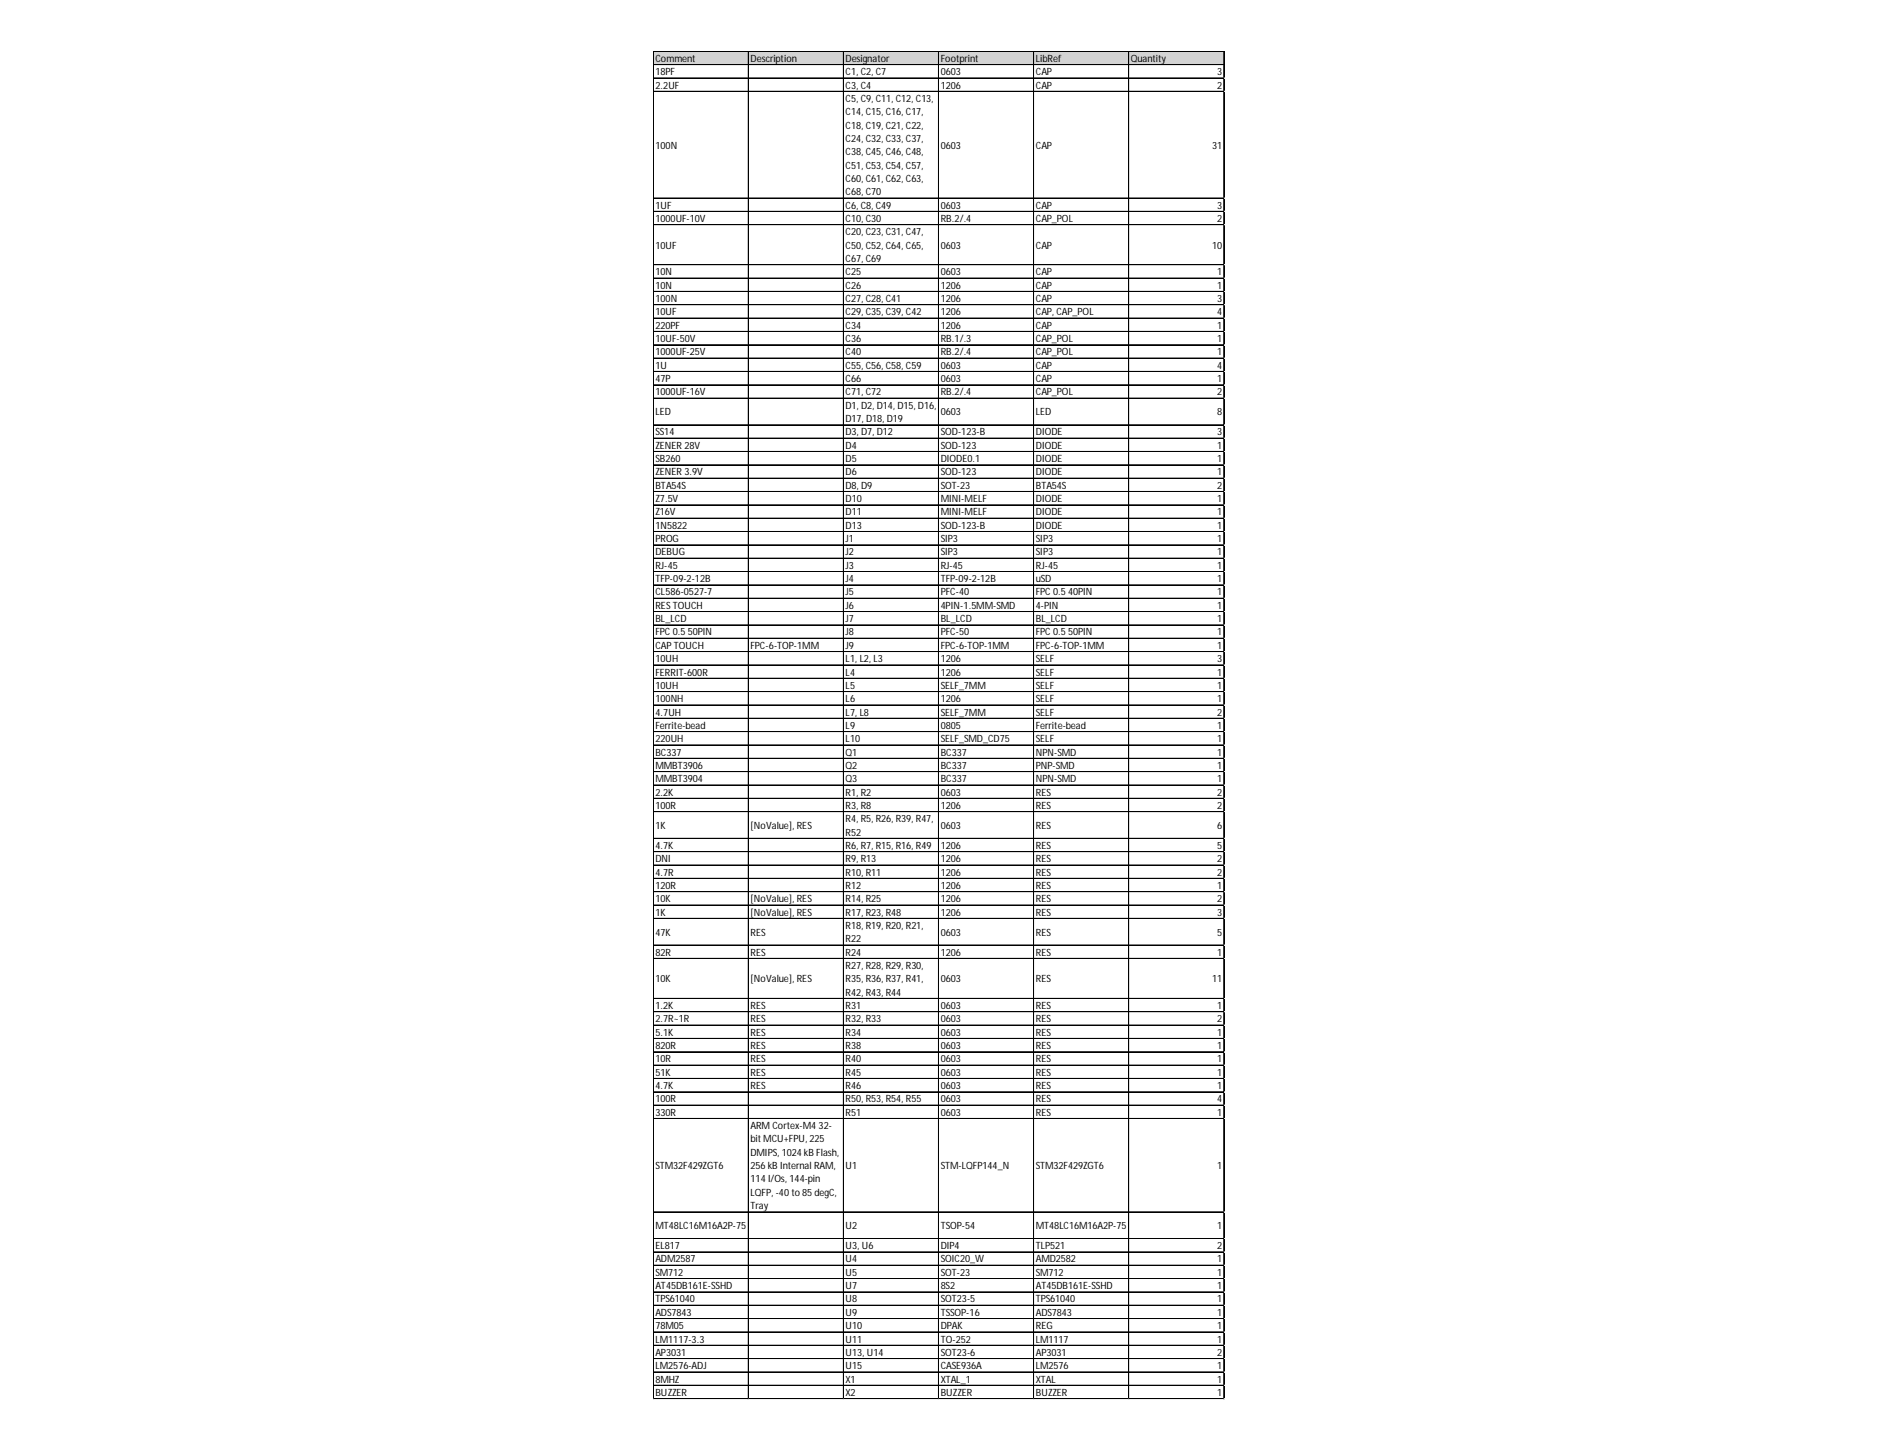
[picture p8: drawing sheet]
<svg xmlns="http://www.w3.org/2000/svg" width="279mm" height="216mm" viewBox="0 0 279 216" stroke-linecap="round" stroke-linejoin="round" font-family="sans-serif">
<defs><g id="words">
<g font-size="1.5">
<text x="97.4" y="9.2">Comment</text>
<text x="97.4" y="11.2">18PF</text>
<text x="111.5" y="9.2">Description</text>
<text x="125.7" y="9.2">Designator</text>
<text x="125.7" y="11.2">C1, C2, C7</text>
<text x="139.8" y="9.2">Footprint</text>
<text x="139.8" y="11.2">0603</text>
<text x="153.9" y="9.2">LibRef</text>
<text x="153.9" y="11.2">CAP</text>
<text x="168.1" y="9.2">Quantity</text>
<text x="180.9" y="11.2">3</text>
<text x="97.4" y="13.2">2.2UF</text>
<text x="125.7" y="13.2">C3, C4</text>
<text x="125.7" y="15.1">C5, C9, C11, C12, C13,</text>
<text x="125.7" y="17.1">C14, C15, C16, C17,</text>
<text x="139.8" y="13.2">1206</text>
<text x="153.9" y="13.2">CAP</text>
<text x="180.9" y="13.2">2</text>
<text x="97.4" y="22.1">100N</text>
<text x="125.7" y="19.1">C18, C19, C21, C22,</text>
<text x="125.7" y="21.1">C24, C32, C33, C37,</text>
<text x="125.7" y="23.1">C38, C45, C46, C48,</text>
<text x="139.8" y="22.1">0603</text>
<text x="153.9" y="22.1">CAP</text>
<text x="180.1" y="22.1">31</text>
<text x="125.7" y="25.1">C51, C53, C54, C57,</text>
<text x="125.7" y="27">C60, C61, C62, C63,</text>
<text x="125.7" y="29">C68, C70</text>
<text x="97.4" y="31">1UF</text>
<text x="97.4" y="33">1000UF-10V</text>
<text x="125.7" y="31">C6, C8, C49</text>
<text x="125.7" y="33">C10, C30</text>
<text x="125.7" y="35">C20, C23, C31, C47,</text>
<text x="139.8" y="31">0603</text>
<text x="139.8" y="33">RB.2/.4</text>
<text x="153.9" y="31">CAP</text>
<text x="153.9" y="33">CAP_POL</text>
<text x="180.9" y="31">3</text>
<text x="180.9" y="33">2</text>
<text x="97.4" y="36.9">10UF</text>
<text x="97.4" y="40.9">10N</text>
<text x="125.7" y="36.9">C50, C52, C64, C65,</text>
<text x="125.7" y="38.9">C67, C69</text>
<text x="125.7" y="40.9">C25</text>
<text x="139.8" y="36.9">0603</text>
<text x="139.8" y="40.9">0603</text>
<text x="153.9" y="36.9">CAP</text>
<text x="153.9" y="40.9">CAP</text>
<text x="180.1" y="36.9">10</text>
<text x="180.9" y="40.9">1</text>
<text x="97.4" y="42.9">10N</text>
<text x="97.4" y="44.9">100N</text>
<text x="97.4" y="46.9">10UF</text>
<text x="125.7" y="42.9">C26</text>
<text x="125.7" y="44.9">C27, C28, C41</text>
<text x="125.7" y="46.9">C29, C35, C39, C42</text>
<text x="139.8" y="42.9">1206</text>
<text x="139.8" y="44.9">1206</text>
<text x="139.8" y="46.9">1206</text>
<text x="153.9" y="42.9">CAP</text>
<text x="153.9" y="44.9">CAP</text>
<text x="153.9" y="46.9">CAP, CAP_POL</text>
<text x="180.9" y="42.9">1</text>
<text x="180.9" y="44.9">3</text>
<text x="180.9" y="46.9">4</text>
<text x="97.4" y="48.8">220PF</text>
<text x="97.4" y="50.8">10UF-50V</text>
<text x="97.4" y="52.8">1000UF-25V</text>
<text x="125.7" y="48.8">C34</text>
<text x="125.7" y="50.8">C36</text>
<text x="125.7" y="52.8">C40</text>
<text x="139.8" y="48.8">1206</text>
<text x="139.8" y="50.8">RB.1/.3</text>
<text x="139.8" y="52.8">RB.2/.4</text>
<text x="153.9" y="48.8">CAP</text>
<text x="153.9" y="50.8">CAP_POL</text>
<text x="153.9" y="52.8">CAP_POL</text>
<text x="180.9" y="48.8">1</text>
<text x="180.9" y="50.8">1</text>
<text x="180.9" y="52.8">1</text>
<text x="97.4" y="54.8">1U</text>
<text x="97.4" y="56.8">47P</text>
<text x="97.4" y="58.7">1000UF-16V</text>
<text x="125.7" y="54.8">C55, C56, C58, C59</text>
<text x="125.7" y="56.8">C66</text>
<text x="125.7" y="58.7">C71, C72</text>
<text x="139.8" y="54.8">0603</text>
<text x="139.8" y="56.8">0603</text>
<text x="139.8" y="58.7">RB.2/.4</text>
<text x="153.9" y="54.8">CAP</text>
<text x="153.9" y="56.8">CAP</text>
<text x="153.9" y="58.7">CAP_POL</text>
<text x="180.9" y="54.8">4</text>
<text x="180.9" y="56.8">1</text>
<text x="180.9" y="58.7">2</text>
<text x="97.4" y="61.7">LED</text>
<text x="97.4" y="64.7">SS14</text>
<text x="125.7" y="60.7">D1, D2, D14, D15, D16,</text>
<text x="125.7" y="62.7">D17, D18, D19</text>
<text x="125.7" y="64.7">D3, D7, D12</text>
<text x="139.8" y="61.7">0603</text>
<text x="139.8" y="64.7">SOD-123-B</text>
<text x="153.9" y="61.7">LED</text>
<text x="153.9" y="64.7">DIODE</text>
<text x="180.9" y="61.7">8</text>
<text x="180.9" y="64.7">3</text>
<text x="97.4" y="66.7">ZENER 28V</text>
<text x="97.4" y="68.7">SB260</text>
<text x="97.4" y="70.6">ZENER 3.9V</text>
<text x="125.7" y="66.7">D4</text>
<text x="125.7" y="68.7">D5</text>
<text x="125.7" y="70.6">D6</text>
<text x="139.8" y="66.7">SOD-123</text>
<text x="139.8" y="68.7">DIODE0.1</text>
<text x="139.8" y="70.6">SOD-123</text>
<text x="153.9" y="66.7">DIODE</text>
<text x="153.9" y="68.7">DIODE</text>
<text x="153.9" y="70.6">DIODE</text>
<text x="180.9" y="66.7">1</text>
<text x="180.9" y="68.7">1</text>
<text x="180.9" y="70.6">1</text>
<text x="97.4" y="72.6">BTA54S</text>
<text x="97.4" y="74.6">Z7.5V</text>
<text x="97.4" y="76.6">Z16V</text>
<text x="125.7" y="72.6">D8, D9</text>
<text x="125.7" y="74.6">D10</text>
<text x="125.7" y="76.6">D11</text>
<text x="139.8" y="72.6">SOT-23</text>
<text x="139.8" y="74.6">MINI-MELF</text>
<text x="139.8" y="76.6">MINI-MELF</text>
<text x="153.9" y="72.6">BTA54S</text>
<text x="153.9" y="74.6">DIODE</text>
<text x="153.9" y="76.6">DIODE</text>
<text x="180.9" y="72.6">2</text>
<text x="180.9" y="74.6">1</text>
<text x="180.9" y="76.6">1</text>
<text x="97.4" y="78.6">1N5822</text>
<text x="97.4" y="80.6">PROG</text>
<text x="97.4" y="82.5">DEBUG</text>
<text x="125.7" y="78.6">D13</text>
<text x="125.7" y="80.6">J1</text>
<text x="125.7" y="82.5">J2</text>
<text x="139.8" y="78.6">SOD-123-B</text>
<text x="139.8" y="80.6">SIP3</text>
<text x="139.8" y="82.5">SIP3</text>
<text x="153.9" y="78.6">DIODE</text>
<text x="153.9" y="80.6">SIP3</text>
<text x="153.9" y="82.5">SIP3</text>
<text x="180.9" y="78.6">1</text>
<text x="180.9" y="80.6">1</text>
<text x="180.9" y="82.5">1</text>
<text x="97.4" y="84.5">RJ-45</text>
<text x="97.4" y="86.5">TFP-09-2-12B</text>
<text x="97.4" y="88.5">CL586-0527-7</text>
<text x="125.7" y="84.5">J3</text>
<text x="125.7" y="86.5">J4</text>
<text x="125.7" y="88.5">J5</text>
<text x="139.8" y="84.5">RJ-45</text>
<text x="139.8" y="86.5">TFP-09-2-12B</text>
<text x="139.8" y="88.5">PFC-40</text>
<text x="153.9" y="84.5">RJ-45</text>
<text x="153.9" y="86.5">uSD</text>
<text x="153.9" y="88.5">FPC 0.5 40PIN</text>
<text x="180.9" y="84.5">1</text>
<text x="180.9" y="86.5">1</text>
<text x="180.9" y="88.5">1</text>
<text x="97.4" y="90.5">RES TOUCH</text>
<text x="97.4" y="92.4">BL_LCD</text>
<text x="97.4" y="94.4">FPC 0.5 50PIN</text>
<text x="125.7" y="90.5">J6</text>
<text x="125.7" y="92.4">J7</text>
<text x="125.7" y="94.4">J8</text>
<text x="139.8" y="90.5">4PIN-1.5MM-SMD</text>
<text x="139.8" y="92.4">BL_LCD</text>
<text x="139.8" y="94.4">PFC-50</text>
<text x="153.9" y="90.5">4-PIN</text>
<text x="153.9" y="92.4">BL_LCD</text>
<text x="153.9" y="94.4">FPC 0.5 50PIN</text>
<text x="180.9" y="90.5">1</text>
<text x="180.9" y="92.4">1</text>
<text x="180.9" y="94.4">1</text>
<text x="97.4" y="96.4">CAP TOUCH</text>
<text x="97.4" y="98.4">10UH</text>
<text x="97.4" y="100.4">FERRIT-600R</text>
<text x="111.5" y="96.4">FPC-6-TOP-1MM</text>
<text x="125.7" y="96.4">J9</text>
<text x="125.7" y="98.4">L1, L2, L3</text>
<text x="125.7" y="100.4">L4</text>
<text x="139.8" y="96.4">FPC-6-TOP-1MM</text>
<text x="139.8" y="98.4">1206</text>
<text x="139.8" y="100.4">1206</text>
<text x="153.9" y="96.4">FPC-6-TOP-1MM</text>
<text x="153.9" y="98.4">SELF</text>
<text x="153.9" y="100.4">SELF</text>
<text x="180.9" y="96.4">1</text>
<text x="180.9" y="98.4">3</text>
<text x="180.9" y="100.4">1</text>
<text x="97.4" y="102.4">10UH</text>
<text x="97.4" y="104.3">100NH</text>
<text x="97.4" y="106.3">4.7UH</text>
<text x="125.7" y="102.4">L5</text>
<text x="125.7" y="104.3">L6</text>
<text x="125.7" y="106.3">L7, L8</text>
<text x="139.8" y="102.4">SELF_7MM</text>
<text x="139.8" y="104.3">1206</text>
<text x="139.8" y="106.3">SELF_7MM</text>
<text x="153.9" y="102.4">SELF</text>
<text x="153.9" y="104.3">SELF</text>
<text x="153.9" y="106.3">SELF</text>
<text x="180.9" y="102.4">1</text>
<text x="180.9" y="104.3">1</text>
<text x="180.9" y="106.3">2</text>
<text x="97.4" y="108.3">Ferrite-bead</text>
<text x="97.4" y="110.3">220UH</text>
<text x="97.4" y="112.3">BC337</text>
<text x="125.7" y="108.3">L9</text>
<text x="125.7" y="110.3">L10</text>
<text x="125.7" y="112.3">Q1</text>
<text x="139.8" y="108.3">0805</text>
<text x="139.8" y="110.3">SELF_SMD_CD75</text>
<text x="139.8" y="112.3">BC337</text>
<text x="153.9" y="108.3">Ferrite-bead</text>
<text x="153.9" y="110.3">SELF</text>
<text x="153.9" y="112.3">NPN-SMD</text>
<text x="180.9" y="108.3">1</text>
<text x="180.9" y="110.3">1</text>
<text x="180.9" y="112.3">1</text>
<text x="97.4" y="114.2">MMBT3906</text>
<text x="97.4" y="116.2">MMBT3904</text>
<text x="97.4" y="118.2">2.2K</text>
<text x="125.7" y="114.2">Q2</text>
<text x="125.7" y="116.2">Q3</text>
<text x="125.7" y="118.2">R1, R2</text>
<text x="139.8" y="114.2">BC337</text>
<text x="139.8" y="116.2">BC337</text>
<text x="139.8" y="118.2">0603</text>
<text x="153.9" y="114.2">PNP-SMD</text>
<text x="153.9" y="116.2">NPN-SMD</text>
<text x="153.9" y="118.2">RES</text>
<text x="180.9" y="114.2">1</text>
<text x="180.9" y="116.2">1</text>
<text x="180.9" y="118.2">2</text>
<text x="97.4" y="120.2">100R</text>
<text x="97.4" y="123.2">1K</text>
<text x="111.5" y="123.2">[NoValue], RES</text>
<text x="125.7" y="120.2">R3, R8</text>
<text x="125.7" y="122.2">R4, R5, R26, R39, R47,</text>
<text x="125.7" y="124.2">R52</text>
<text x="139.8" y="120.2">1206</text>
<text x="139.8" y="123.2">0603</text>
<text x="153.9" y="120.2">RES</text>
<text x="153.9" y="123.2">RES</text>
<text x="180.9" y="120.2">2</text>
<text x="180.9" y="123.2">6</text>
<text x="97.4" y="126.1">4.7K</text>
<text x="97.4" y="128.1">DNI</text>
<text x="97.4" y="130.1">4.7R</text>
<text x="125.7" y="126.1">R6, R7, R15, R16, R49</text>
<text x="125.7" y="128.1">R9, R13</text>
<text x="125.7" y="130.1">R10, R11</text>
<text x="139.8" y="126.1">1206</text>
<text x="139.8" y="128.1">1206</text>
<text x="139.8" y="130.1">1206</text>
<text x="153.9" y="126.1">RES</text>
<text x="153.9" y="128.1">RES</text>
<text x="153.9" y="130.1">RES</text>
<text x="180.9" y="126.1">5</text>
<text x="180.9" y="128.1">2</text>
<text x="180.9" y="130.1">2</text>
<text x="97.4" y="132.1">120R</text>
<text x="97.4" y="134.1">10K</text>
<text x="97.4" y="136.1">1K</text>
<text x="111.5" y="134.1">[NoValue], RES</text>
<text x="111.5" y="136.1">[NoValue], RES</text>
<text x="125.7" y="132.1">R12</text>
<text x="125.7" y="134.1">R14, R25</text>
<text x="125.7" y="136.1">R17, R23, R48</text>
<text x="139.8" y="132.1">1206</text>
<text x="139.8" y="134.1">1206</text>
<text x="139.8" y="136.1">1206</text>
<text x="153.9" y="132.1">RES</text>
<text x="153.9" y="134.1">RES</text>
<text x="153.9" y="136.1">RES</text>
<text x="180.9" y="132.1">1</text>
<text x="180.9" y="134.1">2</text>
<text x="180.9" y="136.1">3</text>
<text x="97.4" y="139">47K</text>
<text x="97.4" y="142">82R</text>
<text x="111.5" y="139">RES</text>
<text x="111.5" y="142">RES</text>
<text x="125.7" y="138">R18, R19, R20, R21,</text>
<text x="125.7" y="140">R22</text>
<text x="125.7" y="142">R24</text>
<text x="125.7" y="144">R27, R28, R29, R30,</text>
<text x="139.8" y="139">0603</text>
<text x="139.8" y="142">1206</text>
<text x="153.9" y="139">RES</text>
<text x="153.9" y="142">RES</text>
<text x="180.9" y="139">5</text>
<text x="180.9" y="142">1</text>
<text x="97.4" y="146">10K</text>
<text x="97.4" y="149.9">1.2K</text>
<text x="111.5" y="146">[NoValue], RES</text>
<text x="111.5" y="149.9">RES</text>
<text x="125.7" y="146">R35, R36, R37, R41,</text>
<text x="125.7" y="147.9">R42, R43, R44</text>
<text x="125.7" y="149.9">R31</text>
<text x="139.8" y="146">0603</text>
<text x="139.8" y="149.9">0603</text>
<text x="153.9" y="146">RES</text>
<text x="153.9" y="149.9">RES</text>
<text x="180.1" y="146">11</text>
<text x="180.9" y="149.9">1</text>
<text x="97.4" y="151.9">2.7R~1R</text>
<text x="97.4" y="153.9">5.1K</text>
<text x="97.4" y="155.9">820R</text>
<text x="111.5" y="151.9">RES</text>
<text x="111.5" y="153.9">RES</text>
<text x="111.5" y="155.9">RES</text>
<text x="125.7" y="151.9">R32, R33</text>
<text x="125.7" y="153.9">R34</text>
<text x="125.7" y="155.9">R38</text>
<text x="139.8" y="151.9">0603</text>
<text x="139.8" y="153.9">0603</text>
<text x="139.8" y="155.9">0603</text>
<text x="153.9" y="151.9">RES</text>
<text x="153.9" y="153.9">RES</text>
<text x="153.9" y="155.9">RES</text>
<text x="180.9" y="151.9">2</text>
<text x="180.9" y="153.9">1</text>
<text x="180.9" y="155.9">1</text>
<text x="97.4" y="157.9">10R</text>
<text x="97.4" y="159.8">51K</text>
<text x="97.4" y="161.8">4.7K</text>
<text x="111.5" y="157.9">RES</text>
<text x="111.5" y="159.8">RES</text>
<text x="111.5" y="161.8">RES</text>
<text x="125.7" y="157.9">R40</text>
<text x="125.7" y="159.8">R45</text>
<text x="125.7" y="161.8">R46</text>
<text x="139.8" y="157.9">0603</text>
<text x="139.8" y="159.8">0603</text>
<text x="139.8" y="161.8">0603</text>
<text x="153.9" y="157.9">RES</text>
<text x="153.9" y="159.8">RES</text>
<text x="153.9" y="161.8">RES</text>
<text x="180.9" y="157.9">1</text>
<text x="180.9" y="159.8">1</text>
<text x="180.9" y="161.8">1</text>
<text x="97.4" y="163.8">100R</text>
<text x="97.4" y="165.8">330R</text>
<text x="111.5" y="167.8">ARM Cortex-M4 32-</text>
<text x="125.7" y="163.8">R50, R53, R54, R55</text>
<text x="125.7" y="165.8">R51</text>
<text x="139.8" y="163.8">0603</text>
<text x="139.8" y="165.8">0603</text>
<text x="153.9" y="163.8">RES</text>
<text x="153.9" y="165.8">RES</text>
<text x="180.9" y="163.8">4</text>
<text x="180.9" y="165.8">1</text>
<text x="97.4" y="173.7">STM32F429ZGT6</text>
<text x="111.5" y="169.7">bit MCU+FPU, 225</text>
<text x="111.5" y="171.7">DMIPS, 1024 kB Flash,</text>
<text x="111.5" y="173.7">256 kB Internal RAM,</text>
<text x="125.7" y="173.7">U1</text>
<text x="139.8" y="173.7">STM-LQFP144_N</text>
<text x="153.9" y="173.7">STM32F429ZGT6</text>
<text x="180.9" y="173.7">1</text>
<text x="111.5" y="175.7">114 I/Os, 144-pin</text>
<text x="111.5" y="177.7">LQFP, -40 to 85 degC,</text>
<text x="111.5" y="179.7">Tray</text>
<text x="97.4" y="182.6">MT48LC16M16A2P-75</text>
<text x="97.4" y="185.6">EL817</text>
<text x="125.7" y="182.6">U2</text>
<text x="125.7" y="185.6">U3, U6</text>
<text x="139.8" y="182.6">TSOP-54</text>
<text x="139.8" y="185.6">DIP4</text>
<text x="153.9" y="182.6">MT48LC16M16A2P-75</text>
<text x="153.9" y="185.6">TLP521</text>
<text x="180.9" y="182.6">1</text>
<text x="180.9" y="185.6">2</text>
<text x="97.4" y="187.6">ADM2587</text>
<text x="97.4" y="189.6">SM712</text>
<text x="97.4" y="191.6">AT45DB161E-SSHD</text>
<text x="125.7" y="187.6">U4</text>
<text x="125.7" y="189.6">U5</text>
<text x="125.7" y="191.6">U7</text>
<text x="139.8" y="187.6">SOIC20_W</text>
<text x="139.8" y="189.6">SOT-23</text>
<text x="139.8" y="191.6">8S2</text>
<text x="153.9" y="187.6">AMD2582</text>
<text x="153.9" y="189.6">SM712</text>
<text x="153.9" y="191.6">AT45DB161E-SSHD</text>
<text x="180.9" y="187.6">1</text>
<text x="180.9" y="189.6">1</text>
<text x="180.9" y="191.6">1</text>
<text x="97.4" y="193.5">TPS61040</text>
<text x="97.4" y="195.5">ADS7843</text>
<text x="97.4" y="197.5">78M05</text>
<text x="125.7" y="193.5">U8</text>
<text x="125.7" y="195.5">U9</text>
<text x="125.7" y="197.5">U10</text>
<text x="139.8" y="193.5">SOT23-5</text>
<text x="139.8" y="195.5">TSSOP-16</text>
<text x="139.8" y="197.5">DPAK</text>
<text x="153.9" y="193.5">TPS61040</text>
<text x="153.9" y="195.5">ADS7843</text>
<text x="153.9" y="197.5">REG</text>
<text x="180.9" y="193.5">1</text>
<text x="180.9" y="195.5">1</text>
<text x="180.9" y="197.5">1</text>
<text x="97.4" y="199.5">LM1117-3.3</text>
<text x="97.4" y="201.5">AP3031</text>
<text x="97.4" y="203.4">LM2576-ADJ</text>
<text x="125.7" y="199.5">U11</text>
<text x="125.7" y="201.5">U13, U14</text>
<text x="125.7" y="203.4">U15</text>
<text x="139.8" y="199.5">TO-252</text>
<text x="139.8" y="201.5">SOT23-6</text>
<text x="139.8" y="203.4">CASE936A</text>
<text x="153.9" y="199.5">LM1117</text>
<text x="153.9" y="201.5">AP3031</text>
<text x="153.9" y="203.4">LM2576</text>
<text x="180.9" y="199.5">1</text>
<text x="180.9" y="201.5">2</text>
<text x="180.9" y="203.4">1</text>
<text x="97.4" y="205.4">8MHZ</text>
<text x="97.4" y="207.4">BUZZER</text>
<text x="125.7" y="205.4">X1</text>
<text x="125.7" y="207.4">X2</text>
<text x="139.8" y="205.4">XTAL_1</text>
<text x="139.8" y="207.4">BUZZER</text>
<text x="153.9" y="205.4">XTAL</text>
<text x="153.9" y="207.4">BUZZER</text>
<text x="180.9" y="205.4">1</text>
<text x="180.9" y="207.4">1</text>
</g>
</g></defs>
<path d="M97.1 7.6h84.9v2.1h-84.9z" fill="#d3d3d3"/>
<g fill="none" stroke="#000" stroke-width=".15">
<path d="M97.1 7.6v200.3M97.2 7.6h84.8M97.2 7.7h84.8M97.2 9.6h84.8M97.2 11.6h84.8M97.2 13.6h84.8M111.2 7.7v200.2M125.3 7.7v200.2M125.4 7.7v200.2M139.5 7.7v200.2M153.6 7.7v200.2M167.7 7.7v200.2"/>
<path d="M167.8 7.7v200.2M181.9 7.7v200.2M97.2 29.4h84.8M97.2 29.5h84.8M97.2 31.4h84.8M97.2 33.4h84.8M97.2 39.3h84.8M97.2 39.4h84.8M97.2 41.3h84.8M97.2 41.4h84.8M97.2 43.3h84.8M97.2 45.3h84.8"/>
<path d="M97.2 47.3h84.8M97.2 49.2h84.8M97.2 49.3h84.8M97.2 51.2h84.8M97.2 51.3h84.8M97.2 53.2h84.8M97.2 55.2h84.8M97.2 57.2h84.8M97.2 59.2h84.8M97.2 63.1h84.8M97.2 63.2h84.8M97.2 65.1h84.8"/>
<path d="M97.2 67.1h84.8M97.2 69.1h84.8M97.2 71h84.8M97.2 71.1h84.8M97.2 73h84.8M97.2 73.1h84.8M97.2 75h84.8M97.2 77h84.8M97.2 79h84.8M97.2 81h84.8M97.2 82.9h84.8M97.2 83h84.8"/>
<path d="M97.2 84.9h84.8M97.2 85h84.8M97.2 86.9h84.8M97.2 88.9h84.8M97.2 90.9h84.8M97.2 92.8h84.8M97.2 92.9h84.8M97.2 94.8h84.8M97.2 94.9h84.8M97.2 96.8h84.8M97.2 96.9h84.8M97.2 98.8h84.8"/>
<path d="M97.2 100.8h84.8M97.2 102.8h84.8M97.2 104.7h84.8M97.2 104.8h84.8M97.2 106.7h84.8M97.2 106.8h84.8M97.2 108.7h84.8M97.2 110.7h84.8M97.2 112.7h84.8M97.2 114.7h84.8M97.2 116.6h84.8M97.2 116.7h84.8"/>
<path d="M97.2 118.6h84.8M97.2 118.7h84.8M97.2 120.6h84.8M97.2 124.6h84.8M97.2 126.5h84.8M97.2 126.6h84.8M97.2 128.5h84.8M97.2 128.6h84.8M97.2 130.5h84.8M97.2 132.5h84.8M97.2 134.5h84.8M97.2 136.5h84.8"/>
<path d="M97.2 140.4h84.8M97.2 140.5h84.8M97.2 142.4h84.8M97.2 148.3h84.8M97.2 148.4h84.8M97.2 150.3h84.8M97.2 150.4h84.8M97.2 152.3h84.8M97.2 152.4h84.8M97.2 154.3h84.8M97.2 156.3h84.8M97.2 158.3h84.8"/>
<path d="M97.2 160.2h84.8M97.2 160.3h84.8M97.2 162.2h84.8M97.2 162.3h84.8M97.2 164.2h84.8M97.2 166.2h84.8M97.2 180.1h84.8M97.2 184h84.8M97.2 184.1h84.8M97.2 186h84.8M97.2 188h84.8M97.2 190h84.8"/>
<path d="M97.2 192h84.8M97.2 193.9h84.8M97.2 194h84.8M97.2 195.9h84.8M97.2 196h84.8M97.2 197.9h84.8M97.2 199.9h84.8M97.2 201.9h84.8M97.2 203.8h84.8M97.2 203.9h84.8M97.2 205.8h84.8M97.2 205.9h84.8"/>
<path d="M97.2 207.8h84.8M97.2 207.9h84.8"/>
</g>
<path d="M97.1 207.9h.1" fill="none" stroke="#dadcdd" stroke-width=".15"/>
<path d="M97.1 207.9h.1z" fill="#dadcdd"/>
<path d="M111.2 207.9h.1" fill="none" stroke="#dadcdd" stroke-width=".15"/>
<path d="M111.2 207.9h.1z" fill="#dadcdd"/>
<path d="M125.3 207.9h.1" fill="none" stroke="#dadcdd" stroke-width=".15"/>
<path d="M125.3 207.9h.1z" fill="#dadcdd"/>
<path d="M139.5 207.9h.1" fill="none" stroke="#dadcdd" stroke-width=".15"/>
<path d="M139.5 207.9h.1z" fill="#dadcdd"/>
<path d="M153.6 207.9h.1" fill="none" stroke="#dadcdd" stroke-width=".15"/>
<path d="M153.6 207.9h.1z" fill="#dadcdd"/>
<path d="M167.7 207.9h.1" fill="none" stroke="#dadcdd" stroke-width=".15"/>
<path d="M167.7 207.9h.1z" fill="#dadcdd"/>
<path d="M181.9 207.9h.1" fill="none" stroke="#dadcdd" stroke-width=".15"/>
<path d="M181.9 207.9h.1z" fill="#dadcdd"/>
<path d="M182 11.6h.1" fill="none" stroke="#dadcdd" stroke-width=".15"/>
<path d="M182 11.6v.1z" fill="#dadcdd"/>
<path d="M182 13.6h.1" fill="none" stroke="#dadcdd" stroke-width=".15"/>
<path d="M182 29.4h.1" fill="none" stroke="#dadcdd" stroke-width=".15"/>
<path d="M182 29.4v.1z" fill="#dadcdd"/>
<path d="M182 31.4h.1" fill="none" stroke="#dadcdd" stroke-width=".15"/>
<path d="M182 31.4v.1z" fill="#dadcdd"/>
<path d="M182 33.4h.1" fill="none" stroke="#dadcdd" stroke-width=".15"/>
<path d="M182 33.4v.1z" fill="#dadcdd"/>
<path d="M182 39.3h.1" fill="none" stroke="#dadcdd" stroke-width=".15"/>
<path d="M182 39.3v.1z" fill="#dadcdd"/>
<path d="M182 41.3h.1" fill="none" stroke="#dadcdd" stroke-width=".15"/>
<path d="M182 41.3v.1z" fill="#dadcdd"/>
<path d="M182 43.3h.1" fill="none" stroke="#dadcdd" stroke-width=".15"/>
<path d="M182 43.3v.1z" fill="#dadcdd"/>
<path d="M182 45.3h.1" fill="none" stroke="#dadcdd" stroke-width=".15"/>
<path d="M182 45.3v.1z" fill="#dadcdd"/>
<path d="M182 47.3h.1" fill="none" stroke="#dadcdd" stroke-width=".15"/>
<path d="M182 49.2h.1" fill="none" stroke="#dadcdd" stroke-width=".15"/>
<path d="M182 49.2v.1z" fill="#dadcdd"/>
<path d="M182 51.2h.1" fill="none" stroke="#dadcdd" stroke-width=".15"/>
<path d="M182 51.2v.1z" fill="#dadcdd"/>
<path d="M182 53.2h.1" fill="none" stroke="#dadcdd" stroke-width=".15"/>
<path d="M182 53.2v.1z" fill="#dadcdd"/>
<path d="M182 55.2h.1" fill="none" stroke="#dadcdd" stroke-width=".15"/>
<path d="M182 55.2v.1z" fill="#dadcdd"/>
<path d="M182 57.2h.1" fill="none" stroke="#dadcdd" stroke-width=".15"/>
<path d="M182 57.2v.1z" fill="#dadcdd"/>
<path d="M182 59.2h.1" fill="none" stroke="#dadcdd" stroke-width=".15"/>
<path d="M182 63.1h.1" fill="none" stroke="#dadcdd" stroke-width=".15"/>
<path d="M182 63.1v.1z" fill="#dadcdd"/>
<path d="M182 65.1h.1" fill="none" stroke="#dadcdd" stroke-width=".15"/>
<path d="M182 65.1v.1z" fill="#dadcdd"/>
<path d="M182 67.1h.1" fill="none" stroke="#dadcdd" stroke-width=".15"/>
<path d="M182 67.1v.1z" fill="#dadcdd"/>
<path d="M182 69.1h.1" fill="none" stroke="#dadcdd" stroke-width=".15"/>
<path d="M182 71h.1" fill="none" stroke="#dadcdd" stroke-width=".15"/>
<path d="M182 71v.1z" fill="#dadcdd"/>
<path d="M182 73h.1" fill="none" stroke="#dadcdd" stroke-width=".15"/>
<path d="M182 73v.1z" fill="#dadcdd"/>
<path d="M182 75h.1" fill="none" stroke="#dadcdd" stroke-width=".15"/>
<path d="M182 75v.1z" fill="#dadcdd"/>
<path d="M182 77h.1" fill="none" stroke="#dadcdd" stroke-width=".15"/>
<path d="M182 77v.1z" fill="#dadcdd"/>
<path d="M182 79h.1" fill="none" stroke="#dadcdd" stroke-width=".15"/>
<path d="M182 79v.1z" fill="#dadcdd"/>
<path d="M182 81h.1" fill="none" stroke="#dadcdd" stroke-width=".15"/>
<path d="M182 82.9h.1" fill="none" stroke="#dadcdd" stroke-width=".15"/>
<path d="M182 82.9v.1z" fill="#dadcdd"/>
<path d="M182 84.9h.1" fill="none" stroke="#dadcdd" stroke-width=".15"/>
<path d="M182 84.9v.1z" fill="#dadcdd"/>
<path d="M182 86.9h.1" fill="none" stroke="#dadcdd" stroke-width=".15"/>
<path d="M182 86.9v.1z" fill="#dadcdd"/>
<path d="M182 88.9h.1" fill="none" stroke="#dadcdd" stroke-width=".15"/>
<path d="M182 88.9v.1z" fill="#dadcdd"/>
<path d="M182 90.9h.1" fill="none" stroke="#dadcdd" stroke-width=".15"/>
<path d="M182 92.8h.1" fill="none" stroke="#dadcdd" stroke-width=".15"/>
<path d="M182 92.8v.1z" fill="#dadcdd"/>
<path d="M182 94.8h.1" fill="none" stroke="#dadcdd" stroke-width=".15"/>
<path d="M182 94.8v.1z" fill="#dadcdd"/>
<path d="M182 96.8h.1" fill="none" stroke="#dadcdd" stroke-width=".15"/>
<path d="M182 96.8v.1z" fill="#dadcdd"/>
<path d="M182 98.8h.1" fill="none" stroke="#dadcdd" stroke-width=".15"/>
<path d="M182 98.8v.1z" fill="#dadcdd"/>
<path d="M182 100.8h.1" fill="none" stroke="#dadcdd" stroke-width=".15"/>
<path d="M182 100.8v.1z" fill="#dadcdd"/>
<path d="M182 102.8h.1" fill="none" stroke="#dadcdd" stroke-width=".15"/>
<path d="M182 104.7h.1" fill="none" stroke="#dadcdd" stroke-width=".15"/>
<path d="M182 104.7v.1z" fill="#dadcdd"/>
<path d="M182 106.7h.1" fill="none" stroke="#dadcdd" stroke-width=".15"/>
<path d="M182 106.7v.1z" fill="#dadcdd"/>
<path d="M182 108.7h.1" fill="none" stroke="#dadcdd" stroke-width=".15"/>
<path d="M182 108.7v.1z" fill="#dadcdd"/>
<path d="M182 110.7h.1" fill="none" stroke="#dadcdd" stroke-width=".15"/>
<path d="M182 110.7v.1z" fill="#dadcdd"/>
<path d="M182 112.7h.1" fill="none" stroke="#dadcdd" stroke-width=".15"/>
<path d="M182 112.7v.1z" fill="#dadcdd"/>
<path d="M182 114.7h.1" fill="none" stroke="#dadcdd" stroke-width=".15"/>
<path d="M182 116.6h.1" fill="none" stroke="#dadcdd" stroke-width=".15"/>
<path d="M182 116.6v.1z" fill="#dadcdd"/>
<path d="M182 118.6h.1" fill="none" stroke="#dadcdd" stroke-width=".15"/>
<path d="M182 118.6v.1z" fill="#dadcdd"/>
<path d="M182 120.6h.1" fill="none" stroke="#dadcdd" stroke-width=".15"/>
<path d="M182 120.6v.1z" fill="#dadcdd"/>
<path d="M182 124.6h.1" fill="none" stroke="#dadcdd" stroke-width=".15"/>
<path d="M182 126.5h.1" fill="none" stroke="#dadcdd" stroke-width=".15"/>
<path d="M182 126.5v.1z" fill="#dadcdd"/>
<path d="M182 128.5h.1" fill="none" stroke="#dadcdd" stroke-width=".15"/>
<path d="M182 128.5v.1z" fill="#dadcdd"/>
<path d="M182 130.5h.1" fill="none" stroke="#dadcdd" stroke-width=".15"/>
<path d="M182 130.5v.1z" fill="#dadcdd"/>
<path d="M182 132.5h.1" fill="none" stroke="#dadcdd" stroke-width=".15"/>
<path d="M182 132.5v.1z" fill="#dadcdd"/>
<path d="M182 134.5h.1" fill="none" stroke="#dadcdd" stroke-width=".15"/>
<path d="M182 134.5v.1z" fill="#dadcdd"/>
<path d="M182 136.5h.1" fill="none" stroke="#dadcdd" stroke-width=".15"/>
<path d="M182 140.4h.1" fill="none" stroke="#dadcdd" stroke-width=".15"/>
<path d="M182 140.4v.1z" fill="#dadcdd"/>
<path d="M182 142.4h.1" fill="none" stroke="#dadcdd" stroke-width=".15"/>
<path d="M182 142.4v.1z" fill="#dadcdd"/>
<path d="M182 148.3h.1" fill="none" stroke="#dadcdd" stroke-width=".15"/>
<path d="M182 148.3v.1z" fill="#dadcdd"/>
<path d="M182 150.3h.1" fill="none" stroke="#dadcdd" stroke-width=".15"/>
<path d="M182 150.3v.1z" fill="#dadcdd"/>
<path d="M182 152.3h.1" fill="none" stroke="#dadcdd" stroke-width=".15"/>
<path d="M182 152.3v.1z" fill="#dadcdd"/>
<path d="M182 154.3h.1" fill="none" stroke="#dadcdd" stroke-width=".15"/>
<path d="M182 154.3v.1z" fill="#dadcdd"/>
<path d="M182 156.3h.1" fill="none" stroke="#dadcdd" stroke-width=".15"/>
<path d="M182 156.3v.1z" fill="#dadcdd"/>
<path d="M182 158.3h.1" fill="none" stroke="#dadcdd" stroke-width=".15"/>
<path d="M182 160.2h.1" fill="none" stroke="#dadcdd" stroke-width=".15"/>
<path d="M182 160.2v.1z" fill="#dadcdd"/>
<path d="M182 162.2h.1" fill="none" stroke="#dadcdd" stroke-width=".15"/>
<path d="M182 162.2v.1z" fill="#dadcdd"/>
<path d="M182 164.2h.1" fill="none" stroke="#dadcdd" stroke-width=".15"/>
<path d="M182 164.2v.1z" fill="#dadcdd"/>
<path d="M182 166.2h.1" fill="none" stroke="#dadcdd" stroke-width=".15"/>
<path d="M182 166.2v.1z" fill="#dadcdd"/>
<path d="M182 180.1h.1" fill="none" stroke="#dadcdd" stroke-width=".15"/>
<path d="M182 184h.1" fill="none" stroke="#dadcdd" stroke-width=".15"/>
<path d="M182 184v.1z" fill="#dadcdd"/>
<path d="M182 186h.1" fill="none" stroke="#dadcdd" stroke-width=".15"/>
<path d="M182 186v.1z" fill="#dadcdd"/>
<path d="M182 188h.1" fill="none" stroke="#dadcdd" stroke-width=".15"/>
<path d="M182 188v.1z" fill="#dadcdd"/>
<path d="M182 190h.1" fill="none" stroke="#dadcdd" stroke-width=".15"/>
<path d="M182 190v.1z" fill="#dadcdd"/>
<path d="M182 192h.1" fill="none" stroke="#dadcdd" stroke-width=".15"/>
<path d="M182 193.9h.1" fill="none" stroke="#dadcdd" stroke-width=".15"/>
<path d="M182 193.9v.1z" fill="#dadcdd"/>
<path d="M182 195.9h.1" fill="none" stroke="#dadcdd" stroke-width=".15"/>
<path d="M182 195.9v.1z" fill="#dadcdd"/>
<path d="M182 197.9h.1" fill="none" stroke="#dadcdd" stroke-width=".15"/>
<path d="M182 197.9v.1z" fill="#dadcdd"/>
<path d="M182 199.9h.1" fill="none" stroke="#dadcdd" stroke-width=".15"/>
<path d="M182 199.9v.1z" fill="#dadcdd"/>
<path d="M182 201.9h.1" fill="none" stroke="#dadcdd" stroke-width=".15"/>
<path d="M182 203.8h.1" fill="none" stroke="#dadcdd" stroke-width=".15"/>
<path d="M182 203.8v.1z" fill="#dadcdd"/>
<path d="M182 205.8h.1" fill="none" stroke="#dadcdd" stroke-width=".15"/>
<path d="M182 205.8v.1z" fill="#dadcdd"/>
<path d="M182 207.8h.1" fill="none" stroke="#dadcdd" stroke-width=".15"/>
<path d="M182 207.8v.1z" fill="#dadcdd"/>
<use href="#words"/>
</svg>
